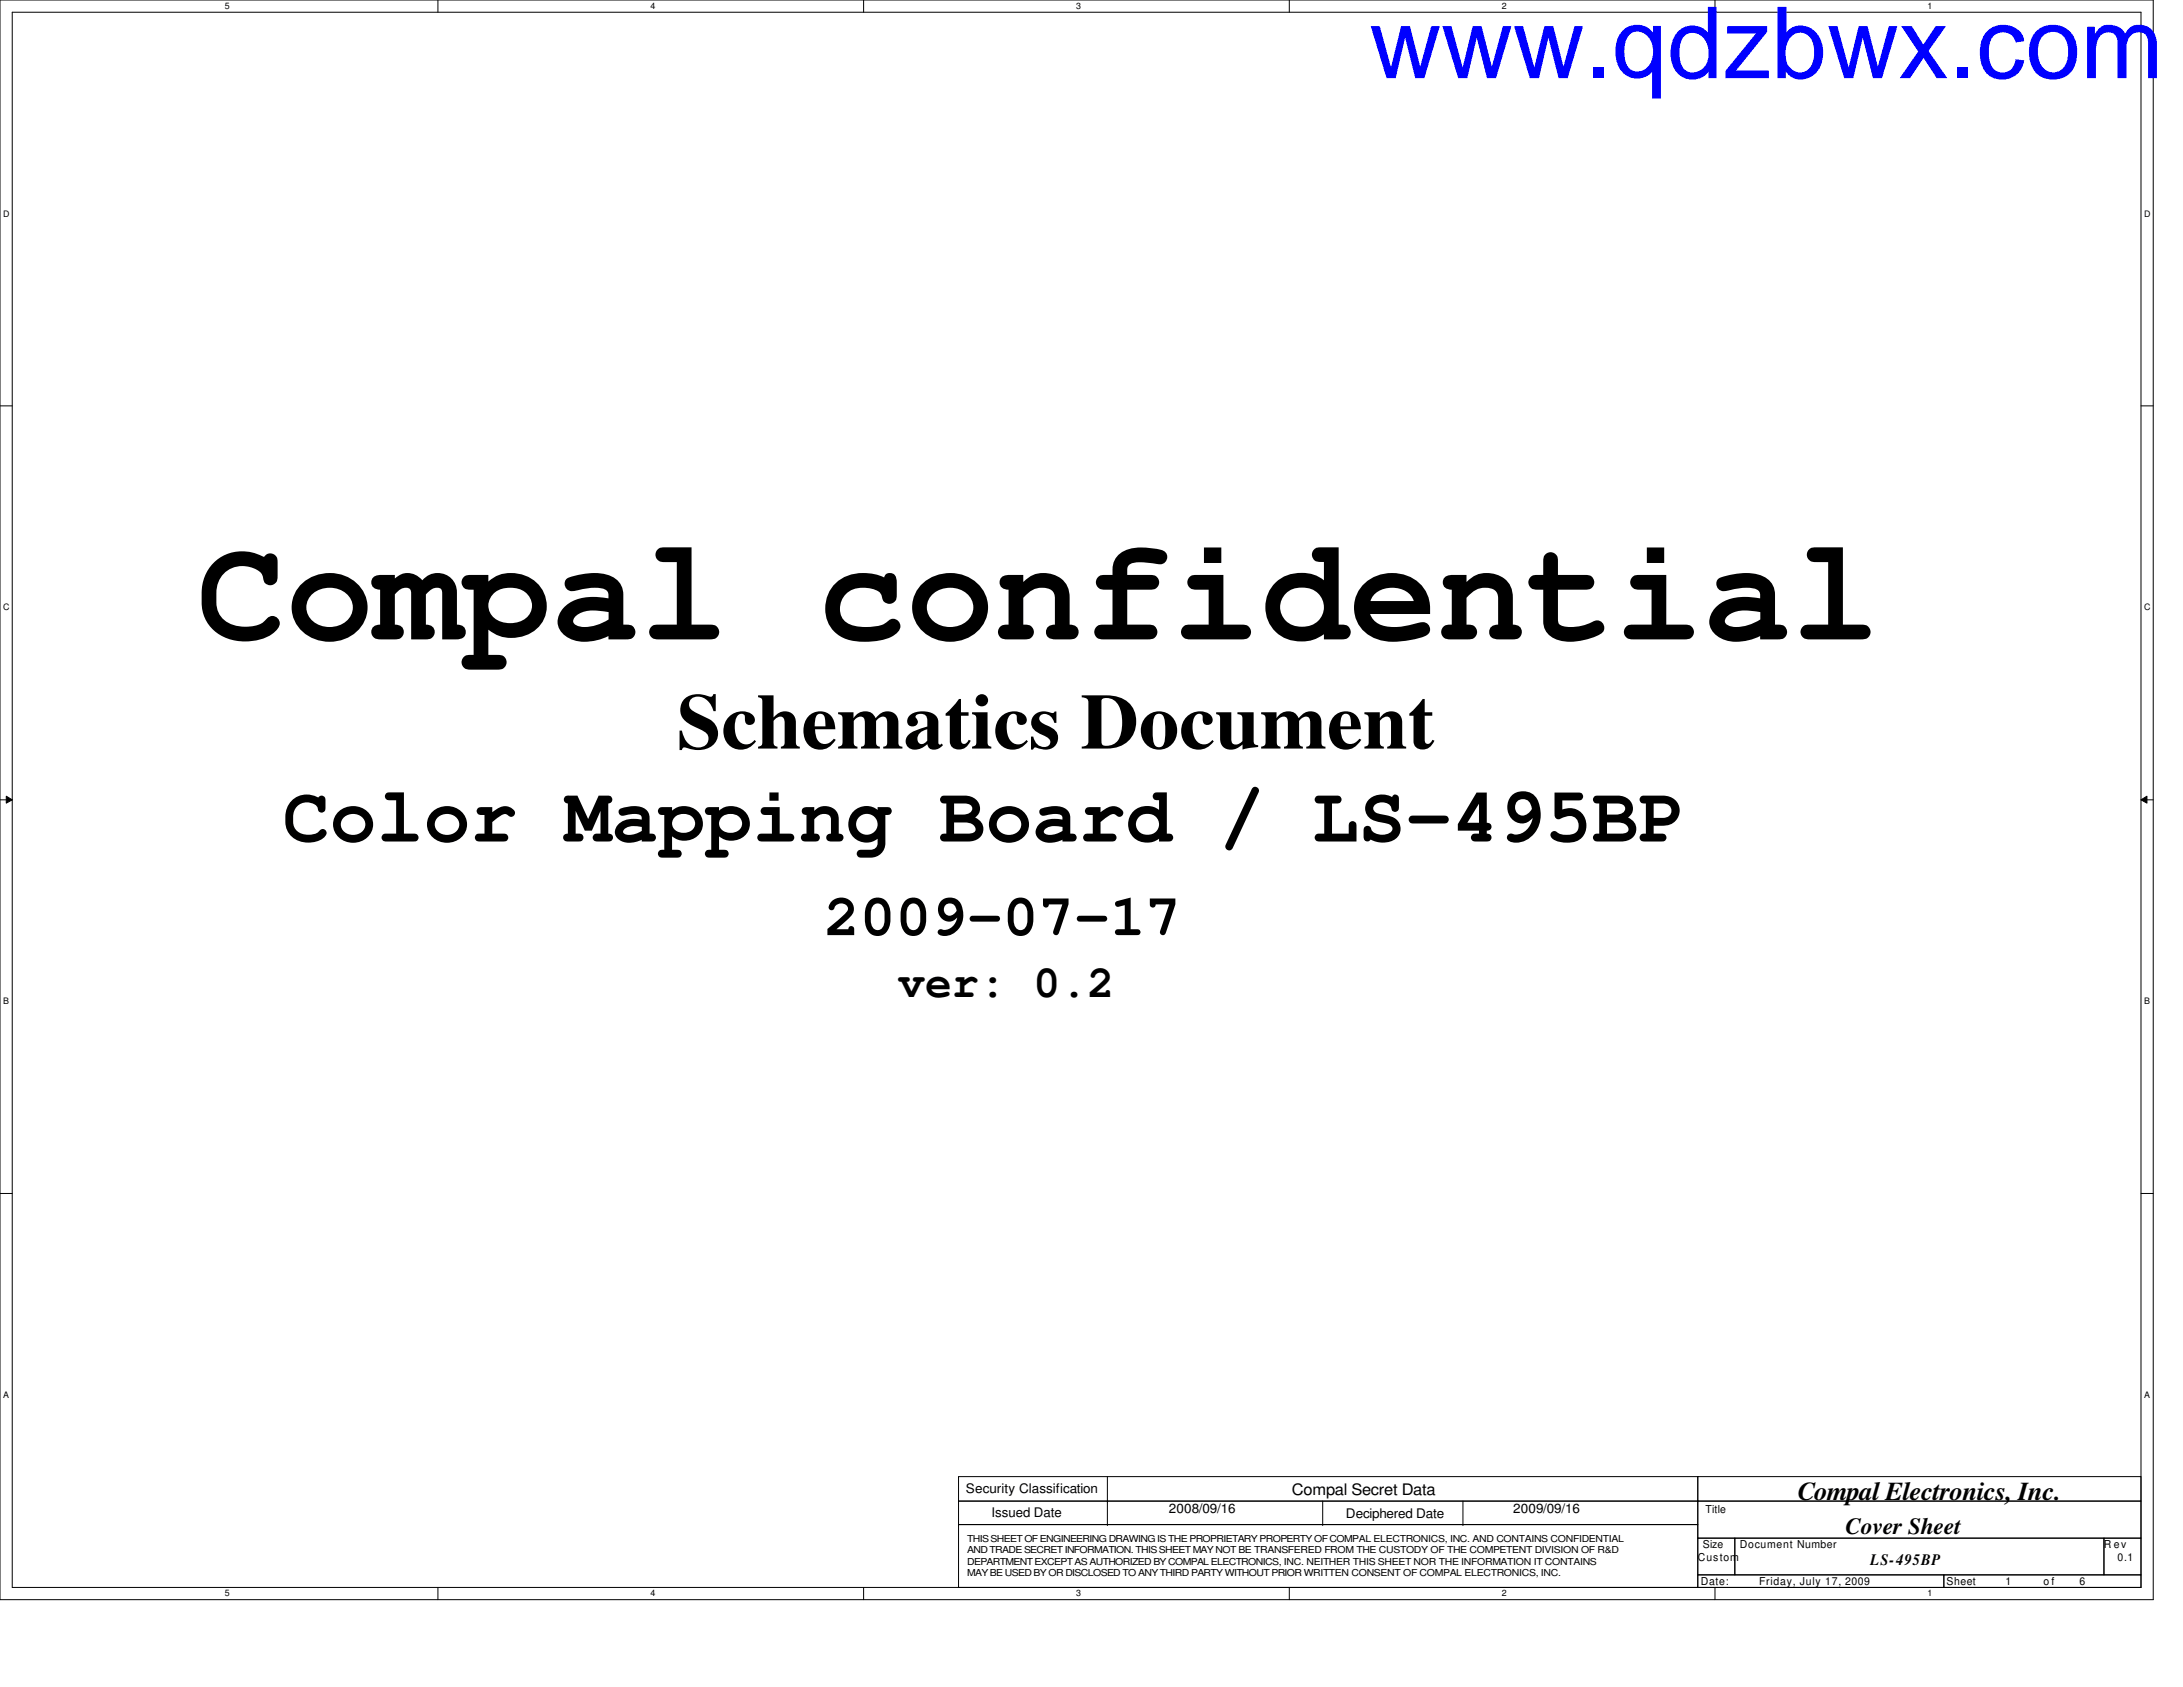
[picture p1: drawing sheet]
<svg xmlns="http://www.w3.org/2000/svg" width="279mm" height="216mm" viewBox="0 0 279 216" stroke-linecap="round" stroke-linejoin="round" font-family="sans-serif">
<defs><g id="words">
<text font-size="18.9" x="25.2" y="81.8">Compal confidential</text>
<text font-size="12.7" fill="#00f" x="175.3" y="10">www.qdzbwx.com</text>
<g font-size="10.1">
<text x="86.6" y="95.8">Schematics Document</text>
<text x="36.2" y="107.7">Color Mapping Board / LS-495BP</text>
</g>
<text font-size="7.5" x="105.5" y="119.7">2009-07-17</text>
<text font-size="5.8" x="114.9" y="127.6">ver: 0.2</text>
<text font-size="3.3" x="230.1" y="191.9">Compal Electronics, Inc.</text>
<text font-size="3" x="236.2" y="196.3">Cover Sheet</text>
<g font-size="2">
<text x="165.4" y="191.3">Compal Secret Data</text>
<text x="239.4" y="200.2">LS-495BP</text>
</g>
<g font-size="1.7">
<text x="123.6" y="191.1">Security Classification</text>
<text x="126.9" y="194.1">Issued Date</text>
<text x="149.6" y="193.6">2008/09/16</text>
<text x="172.3" y="194.3">Deciphered Date</text>
<text x="193.7" y="193.6">2009/09/16</text>
</g>
<g font-size="1.4">
<text x="218.3" y="193.6">Title</text>
<text x="217.3" y="199.7">Custom</text>
<text x="217.7" y="202.9">Date:</text>
<text x="217.9" y="198.2">Size</text>
<text x="222.7" y="198.2">Document Number</text>
<text x="225.2" y="202.9">Friday, July 17, 2009</text>
<text x="249.1" y="202.9">Sheet</text>
<text x="256.7" y="202.9">1</text>
<text x="261.5" y="202.9">o f</text>
<text x="266.1" y="202.9">6</text>
<text x="269.3" y="198.2">R ev</text>
<text x="271" y="199.7">0.1</text>
</g>
<g font-size="1.2">
<text x="123.8" y="197.4">THIS SHEET OF ENGINEERING DRAWING IS THE PROPRIETARY PROPERTY OF COMPAL ELECTRONICS, INC. AND CONTAINS CONFIDENTIAL</text>
<text x="123.8" y="201.7">MAY BE USED BY OR DISCLOSED TO ANY THIRD PARTY WITHOUT PRIOR WRITTEN CONSENT OF COMPAL ELECTRONICS, INC.</text>
<text x="123.8" y="200.2">DEPARTMENT EXCEPT AS AUTHORIZED BY COMPAL ELECTRONICS, INC. NEITHER THIS SHEET NOR THE INFORMATION IT CONTAINS</text>
<text x="123.8" y="198.8">AND TRADE SECRET INFORMATION. THIS SHEET MAY NOT BE TRANSFERED FROM THE CUSTODY OF THE COMPETENT DIVISION OF R&amp;D</text>
</g>
<g font-size="1.1">
<text x="28.8" y="1.1">5</text>
<text x="83.3" y="1.1">4</text>
<text x="137.8" y="1.1">3</text>
<text x="192.2" y="1.1">2</text>
<text x="246.7" y="1.1">1</text>
<text x=".4" y="27.7">D</text>
<text x="274.4" y="27.7">D</text>
<text x=".4" y="78.1">C</text>
<text x="274.4" y="78.1">C</text>
<text x=".4" y="128.5">B</text>
<text x="274.4" y="128.5">B</text>
<text x=".4" y="178.9">A</text>
<text x="274.4" y="178.9">A</text>
<text x="28.8" y="204.3">5</text>
<text x="83.3" y="204.3">4</text>
<text x="137.8" y="204.3">3</text>
<text x="192.2" y="204.3">2</text>
<text x="246.7" y="204.3">1</text>
</g>
</g></defs>
<path d="M0 0h275.6v204.7h-275.6zM1.6 1.6h272.4v201.6h-272.4z" fill="none" stroke="#000" stroke-width=".13"/>
<g fill="#fff">
<path d="M28.8 .2h.6v1.2h-.6z"/>
<path d="M28.8 203.3h.6v1.2h-.6z"/>
</g>
<path d="M56 0v1.6M56 203.2v1.5" fill="none" stroke="#000" stroke-width=".13"/>
<g fill="#fff">
<path d="M83.3 .2h.6v1.2h-.6z"/>
<path d="M83.3 203.3h.6v1.2h-.6z"/>
</g>
<path d="M110.5 0v1.6M110.5 203.2v1.5" fill="none" stroke="#000" stroke-width=".13"/>
<g fill="#fff">
<path d="M137.8 .2h.5v1.2h-.5z"/>
<path d="M137.8 203.3h.5v1.2h-.5z"/>
</g>
<path d="M165 0v1.6M165 203.2v1.5" fill="none" stroke="#000" stroke-width=".13"/>
<g fill="#fff">
<path d="M192.2 .2h.6v1.2h-.6z"/>
<path d="M192.2 203.3h.6v1.2h-.6z"/>
</g>
<path d="M219.5 0v1.6M219.5 203.2v1.5" fill="none" stroke="#000" stroke-width=".13"/>
<g fill="#fff">
<path d="M246.7 .2h.6v1.2h-.6z"/>
<path d="M246.7 203.3h.6v1.2h-.6z"/>
<path d="M.4 26.8h.8v1.1h-.8z"/>
<path d="M274.4 26.8h.8v1.1h-.8z"/>
<path d="M.4 77.1h.8v1.2h-.8z"/>
<path d="M274.4 77.1h.8v1.2h-.8z"/>
</g>
<path d="M0 51.9h1.6M274 51.9h1.6" fill="none" stroke="#000" stroke-width=".13"/>
<g fill="#fff">
<path d="M.4 127.6h.7v1.1h-.7z"/>
<path d="M274.4 127.6h.8v1.1h-.8z"/>
</g>
<path d="M0 102.4h1.6M.8 101.9l.8 .5-.8 .4zM274 102.4l.8-.5v.9zM274 102.4h1.6" fill="none" stroke="#000" stroke-width=".13"/>
<path d="M.8 101.9l.8 .5-.8 .4zM274 102.4l.8-.5v.9z" fill="#000"/>
<g fill="#fff">
<path d="M.4 177.9h.7v1.2h-.7z"/>
<path d="M274.4 177.9h.8v1.2h-.8z"/>
</g>
<g fill="none" stroke="#000" stroke-width=".13">
<path d="M0 152.7h1.6M274 152.7h1.6M122.7 189h94.6v3.1h-94.6zM122.7 192.1h94.6v3h-94.6zM122.7 195.1h94.6v8.1h-94.6zM141.7 192.1h.1M141.7 195.1h.1M141.7 189v6.1M169.3 195.1h.1M169.3 192.1v3M187.2 195.1h.1M187.2 192.1v3"/>
<path d="M217.3 189h56.7v3.1h-56.7zM217.3 192.1h56.7v4.7h-56.7zM217.3 196.8h4.7v4.7h-4.7zM222 196.8h47.3v4.7h-47.3zM269.3 196.8h4.7v4.7h-4.7zM217.3 201.5h31.5v1.7h-31.5zM248.8 201.5h25.2v1.7h-25.2z"/>
</g>
<use href="#words"/>
</svg>
